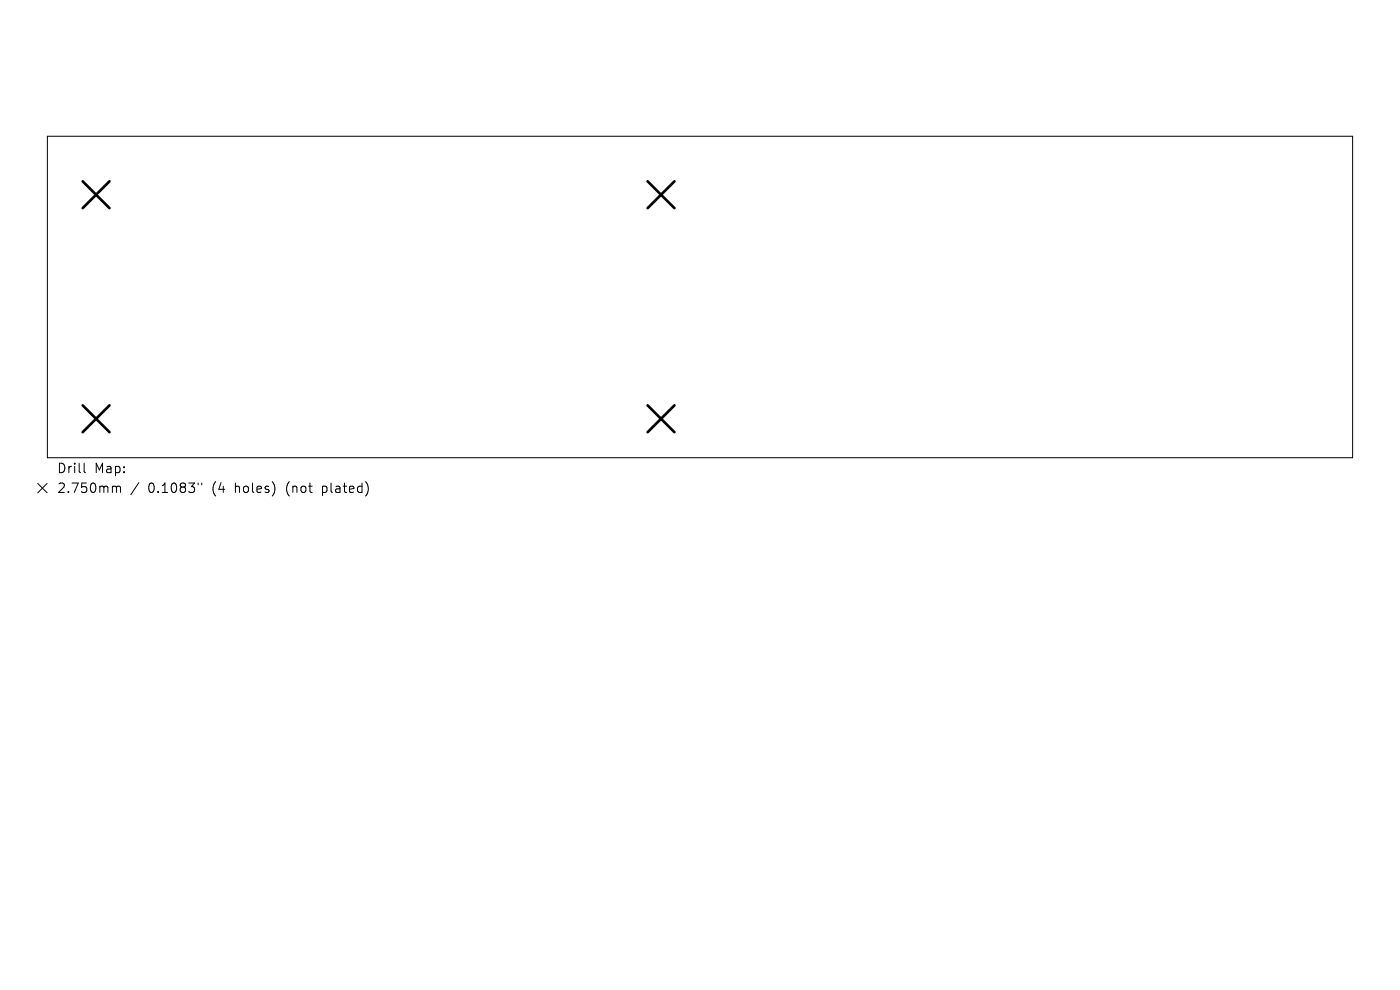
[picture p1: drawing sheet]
<svg xmlns="http://www.w3.org/2000/svg" width="297mm" height="210mm" viewBox="0 0 297 210" stroke-linecap="round" stroke-linejoin="round" font-family="sans-serif">
<defs><g id="words">
<g font-size="2.8">
<text x="12" y="100.6">Drill</text>
<text x="20" y="100.6">Map:</text>
<text x="12" y="104.8">2.750mm</text>
<text x="31.4" y="104.8">0.1083&quot;</text>
<text x="45.2" y="104.8">(4</text>
<text x="50.1" y="104.8">holes)</text>
<text x="61.2" y="104.8">(not</text>
<text x="69" y="104.8">plated)</text>
</g>
</g></defs>
<path d="M10.1 28.9h276.9v68.2h-276.9zM17.8 98.3v1.7l.3 .3M8 102.5l2 2M10 102.5l-2 2M24.1 103.1l.5 .1 .1 .2M24.7 103.4l.3-.3 .5 .1 .1 1.3M24.7 103.4v1.1M29.5 102.4l-1.7 2.5M42 102.5v.3M42.8 102.5v.3" fill="none" stroke="#000" stroke-width=".21"/>
<path d="M17.5 38.5l5.7 5.6M23.2 38.5l-5.7 5.6M137.4 38.5l5.7 5.6M143.1 38.5l-5.7 5.6M17.5 86l5.7 5.7M23.2 86l-5.7 5.7M137.4 86l5.7 5.7M143.1 86l-5.7 5.7" fill="none" stroke="#000" stroke-width=".57"/>
<use href="#words"/>
</svg>
